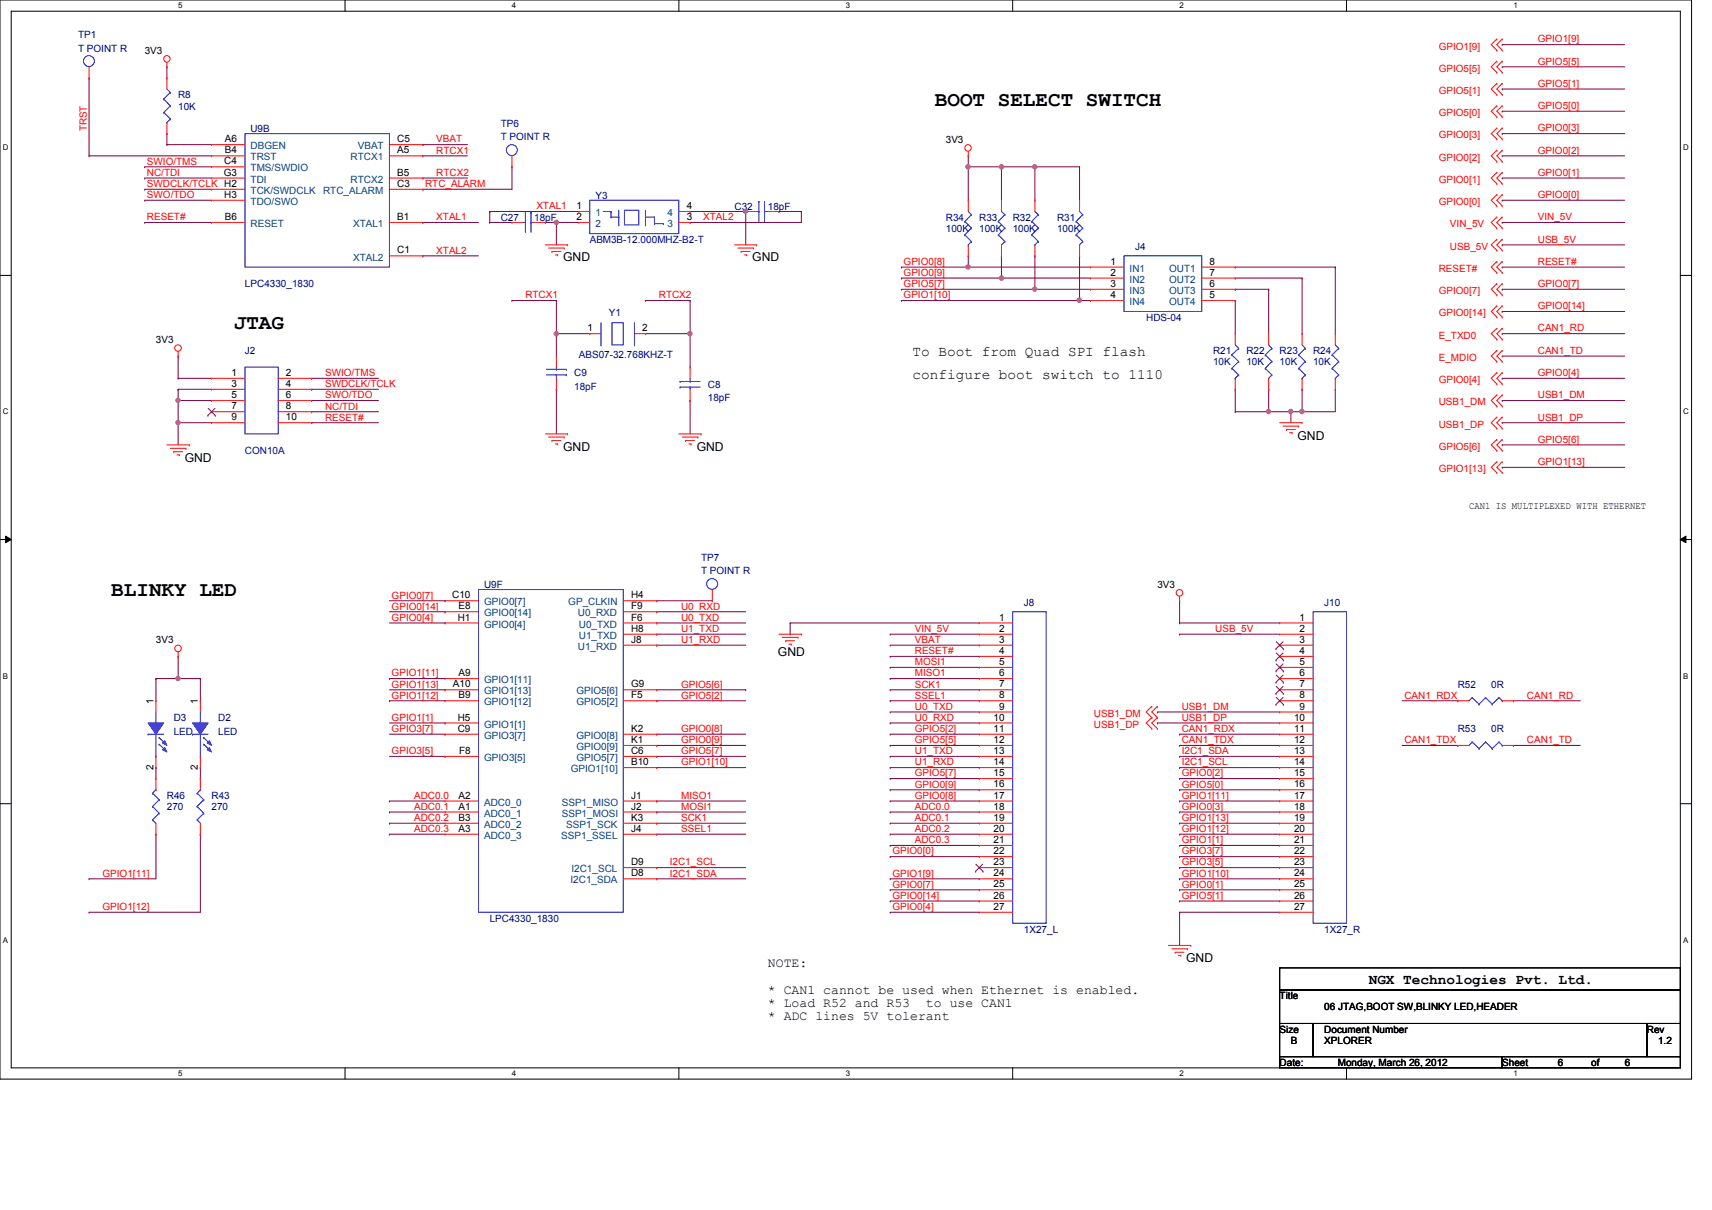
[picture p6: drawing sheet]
<svg xmlns="http://www.w3.org/2000/svg" width="297mm" height="210mm" viewBox="0 0 297 210" stroke-linecap="round" stroke-linejoin="round" font-family="sans-serif">
<defs><g id="words">
<g font-size="3.6">
<text x="162.2" y="18.5">BOOT SELECT SWITCH</text>
<text x="40.6" y="57.1">JTAG</text>
<text x="19.3" y="103.4">BLINKY LED</text>
</g>
<g font-size="2.5">
<text x="158.3" y="61.8">To Boot from Quad SPI flash</text>
<text x="158.3" y="65.7">configure boot switch to 1110</text>
<text x="237.4" y="170.8">NGX Technologies Pvt. Ltd.</text>
</g>
<g font-size="2.3">
<text x="133.2" y="167.9">NOTE:</text>
<text x="133.2" y="172.5">* CAN1 cannot be used when Ethernet is enabled.</text>
<text x="133.2" y="174.8">* Load R52 and R53</text>
<text x="133.2" y="177">* ADC lines 5V tolerant</text>
<text x="160.6" y="174.8">to use CAN1</text>
</g>
<g font-size="2.1">
<text x="97.7" y="45.4">GND</text>
<text x="130.5" y="45.4">GND</text>
<text x="225.1" y="76.3">GND</text>
<text x="32" y="80.1">GND</text>
<text x="97.7" y="78.2">GND</text>
<text x="120.9" y="78.2">GND</text>
<text x="135" y="113.9">GND</text>
<text x="205.8" y="167">GND</text>
</g>
<g font-size="1.7" fill="#000080">
<text x="13.5" y="6.6">TP1</text>
<text x="13.5" y="9">T POINT R</text>
<text x="30.9" y="17.1">R8</text>
<text x="30.9" y="19">10K</text>
<text x="43.4" y="22.9">U9B</text>
<text x="86.9" y="22.1">TP6</text>
<text x="86.9" y="24.4">T POINT R</text>
<text x="103.3" y="34.5">Y3</text>
<text x="86.9" y="38.3">C27</text>
<text x="92.7" y="38.3">18pF</text>
<text x="127.4" y="36.4">C32</text>
<text x="133.2" y="36.4">18pF</text>
<text x="164.1" y="38.3">R34</text>
<text x="164.1" y="40.2">100K</text>
<text x="169.9" y="38.3">R33</text>
<text x="169.9" y="40.2">100K</text>
<text x="175.7" y="38.3">R32</text>
<text x="175.7" y="40.2">100K</text>
<text x="183.4" y="38.3">R31</text>
<text x="183.4" y="40.2">100K</text>
<text x="102.3" y="42.2">ABM3B-12.000MHZ-B2-T</text>
<text x="196.9" y="43.3">J4</text>
<text x="42.5" y="49.9">LPC4330_1830</text>
<text x="105.6" y="54.9">Y1</text>
<text x="198.8" y="55.7">HDS-04</text>
<text x="42.5" y="61.5">J2</text>
<text x="99.6" y="65.3">C9</text>
<text x="100.4" y="62.1">ABS07-32.768KHZ-T</text>
<text x="210.4" y="61.5">R21</text>
<text x="210.4" y="63.4">10K</text>
<text x="216.2" y="61.5">R22</text>
<text x="216.2" y="63.4">10K</text>
<text x="222" y="61.5">R23</text>
<text x="222" y="63.4">10K</text>
<text x="227.8" y="61.5">R24</text>
<text x="227.8" y="63.4">10K</text>
<text x="99.6" y="67.6">18pF</text>
<text x="122.8" y="67.3">C8</text>
<text x="122.8" y="69.6">18pF</text>
<text x="42.5" y="78.8">CON10A</text>
<text x="121.6" y="97.4">TP7</text>
<text x="121.6" y="99.7">T POINT R</text>
<text x="84" y="102">U9F</text>
<text x="177.6" y="105.1">J8</text>
<text x="229.7" y="105.1">J10</text>
<text x="252.9" y="119.4">R52</text>
<text x="258.7" y="119.4">0R</text>
<text x="30.1" y="125.2">D3</text>
<text x="37.8" y="125.2">D2</text>
<text x="30.1" y="127.5">LED</text>
<text x="37.8" y="127.5">LED</text>
<text x="252.9" y="127.1">R53</text>
<text x="258.7" y="127.1">0R</text>
<text x="29" y="138.7">R46</text>
<text x="29" y="140.6">270</text>
<text x="36.7" y="138.7">R43</text>
<text x="36.7" y="140.6">270</text>
<text x="85" y="159.9">LPC4330_1830</text>
<text x="177.6" y="161.8">1X27_L</text>
<text x="229.7" y="161.8">1X27_R</text>
</g>
<g font-size="1.7">
<text x="25.1" y="9.4">3V3</text>
<text x="38.9" y="28.5">C4</text>
<text x="39" y="24.7">A6</text>
<text x="39" y="26.6">B4</text>
<text x="68.9" y="26.6">A5</text>
<text x="68.9" y="24.7">C5</text>
<text x="164.1" y="24.8">3V3</text>
<text x="38.8" y="30.5">G3</text>
<text x="38.9" y="34.3">H3</text>
<text x="68.9" y="30.5">B5</text>
<text x="68.9" y="32.4">C3</text>
<text x="39" y="38.2">B6</text>
<text x="68.9" y="38.2">B1</text>
<text x="100" y="36.3">1</text>
<text x="100" y="38.2">2</text>
<text x="119.1" y="38.2">3</text>
<text x="119.1" y="36.3">4</text>
<text x="68.9" y="44">C1</text>
<text x="192.7" y="45.9">1</text>
<text x="192.7" y="47.8">2</text>
<text x="209.8" y="45.9">8</text>
<text x="209.8" y="47.8">7</text>
<text x="192.7" y="49.8">3</text>
<text x="192.7" y="51.7">4</text>
<text x="209.8" y="49.8">6</text>
<text x="209.8" y="51.7">5</text>
<text x="27.1" y="59.5">3V3</text>
<text x="101.9" y="57.5">1</text>
<text x="111.4" y="57.5">2</text>
<text x="40.2" y="65.2">1</text>
<text x="49.6" y="65.2">2</text>
<text x="40.2" y="67.1">3</text>
<text x="40.2" y="69.1">5</text>
<text x="40.2" y="71">7</text>
<text x="49.6" y="67.1">4</text>
<text x="49.6" y="69.1">6</text>
<text x="49.6" y="71">8</text>
<text x="40.2" y="72.9">9</text>
<text x="49.6" y="72.9">10</text>
<text x="254.8" y="88.3">CAN1 IS MULTIPLEXED WITH ETHERNET</text>
<text x="78.4" y="103.8">C10</text>
<text x="79.4" y="107.7">H1</text>
<text x="79.5" y="105.7">E8</text>
<text x="109.5" y="103.8">H4</text>
<text x="109.5" y="107.7">F6</text>
<text x="109.5" y="105.7">F9</text>
<text x="173.4" y="107.7">1</text>
<text x="200.8" y="102">3V3</text>
<text x="225.5" y="107.7">1</text>
<text x="27.1" y="111.7">3V3</text>
<text x="109.5" y="109.6">H8</text>
<text x="109.5" y="111.5">J8</text>
<text x="173.4" y="109.6">2</text>
<text x="173.4" y="111.5">3</text>
<text x="173.4" y="113.5">4</text>
<text x="225.5" y="109.6">2</text>
<text x="225.5" y="111.5">3</text>
<text x="225.5" y="113.5">4</text>
<text x="78.6" y="119.3">A10</text>
<text x="79.5" y="117.3">A9</text>
<text x="109.5" y="119.3">G9</text>
<text x="173.4" y="115.4">5</text>
<text x="173.4" y="117.3">6</text>
<text x="173.4" y="119.3">7</text>
<text x="225.5" y="115.4">5</text>
<text x="225.5" y="117.3">6</text>
<text x="225.5" y="119.3">7</text>
<text x="26.6" y="122.2" transform="rotate(-90 26.6 122.2)">1</text>
<text x="34.3" y="122.2" transform="rotate(-90 34.3 122.2)">1</text>
<text x="79.4" y="125.1">H5</text>
<text x="79.5" y="121.2">B9</text>
<text x="109.5" y="121.2">F5</text>
<text x="172.4" y="125.1">10</text>
<text x="173.4" y="121.2">8</text>
<text x="173.4" y="123.1">9</text>
<text x="224.5" y="125.1">10</text>
<text x="225.5" y="121.2">8</text>
<text x="225.5" y="123.1">9</text>
<text x="79.4" y="127">C9</text>
<text x="79.6" y="130.9">F8</text>
<text x="109.5" y="128.9">K1</text>
<text x="109.5" y="127">K2</text>
<text x="109.5" y="130.9">C6</text>
<text x="172.4" y="127">11</text>
<text x="172.4" y="128.9">12</text>
<text x="172.4" y="130.9">13</text>
<text x="224.5" y="127">11</text>
<text x="224.5" y="128.9">12</text>
<text x="224.5" y="130.9">13</text>
<text x="26.6" y="133.6" transform="rotate(-90 26.6 133.6)">2</text>
<text x="34.3" y="133.6" transform="rotate(-90 34.3 133.6)">2</text>
<text x="109.5" y="132.8">B10</text>
<text x="172.4" y="132.8">14</text>
<text x="172.4" y="134.7">15</text>
<text x="172.4" y="136.7">16</text>
<text x="224.5" y="132.8">14</text>
<text x="224.5" y="134.7">15</text>
<text x="224.5" y="136.7">16</text>
<text x="79.5" y="140.5">A1</text>
<text x="79.5" y="138.6">A2</text>
<text x="79.5" y="142.5">B3</text>
<text x="109.5" y="138.6">J1</text>
<text x="109.5" y="140.5">J2</text>
<text x="109.5" y="142.5">K3</text>
<text x="172.4" y="138.6">17</text>
<text x="172.4" y="140.5">18</text>
<text x="172.4" y="142.5">19</text>
<text x="224.5" y="138.6">17</text>
<text x="224.5" y="140.5">18</text>
<text x="224.5" y="142.5">19</text>
<text x="79.5" y="144.4">A3</text>
<text x="109.5" y="144.4">J4</text>
<text x="172.4" y="144.4">20</text>
<text x="172.4" y="146.3">21</text>
<text x="172.4" y="148.3">22</text>
<text x="224.5" y="144.4">20</text>
<text x="224.5" y="146.3">21</text>
<text x="224.5" y="148.3">22</text>
<text x="109.5" y="150.2">D9</text>
<text x="109.5" y="152.1">D8</text>
<text x="172.4" y="150.2">23</text>
<text x="172.4" y="152.1">24</text>
<text x="172.4" y="154">25</text>
<text x="172.4" y="156">26</text>
<text x="224.5" y="150.2">23</text>
<text x="224.5" y="152.1">24</text>
<text x="224.5" y="154">25</text>
<text x="224.5" y="156">26</text>
<text x="172.4" y="157.9">27</text>
<text x="224.5" y="157.9">27</text>
<text x="222" y="173.4">Title</text>
<text x="222" y="179.2">Size</text>
<text x="229.7" y="179.2">Document Number</text>
<text x="229.7" y="175.3">06 JTAG,BOOT SW,BLINKY LED,HEADER</text>
<text x="285.7" y="179.2">Rev</text>
<text x="222" y="185">Date:</text>
<text x="223.9" y="181.1">B</text>
<text x="229.7" y="181.1">XPLORER</text>
<text x="232.1" y="185">Monday, March 26, 2012</text>
<text x="260.6" y="185">Sheet</text>
<text x="270.3" y="185">6</text>
<text x="276.1" y="185">of</text>
<text x="281.9" y="185">6</text>
<text x="287.7" y="181.1">1.2</text>
</g>
<g font-size="1.7" fill="#f00">
<text x="249.6" y="8.6">GPIO1[9]</text>
<text x="266.8" y="7.4">GPIO1[9]</text>
<text x="266.8" y="11.2">GPIO5[5]</text>
<text x="249.6" y="16.3">GPIO5[1]</text>
<text x="249.6" y="12.4">GPIO5[5]</text>
<text x="266.8" y="15.1">GPIO5[1]</text>
<text x="15.1" y="22.8" transform="rotate(-90 15.1 22.8)">TRST</text>
<text x="249.6" y="20.2">GPIO5[0]</text>
<text x="266.8" y="18.9">GPIO5[0]</text>
<text x="266.8" y="22.8">GPIO0[3]</text>
<text x="25.5" y="28.6">SWIO/TMS</text>
<text x="75.7" y="26.7">RTCX1</text>
<text x="75.7" y="24.7">VBAT</text>
<text x="249.6" y="27.9">GPIO0[2]</text>
<text x="249.6" y="24">GPIO0[3]</text>
<text x="266.8" y="26.7">GPIO0[2]</text>
<text x="25.5" y="32.5">SWDCLK/TCLK H2</text>
<text x="25.5" y="34.4">SWO/TDO</text>
<text x="25.5" y="30.5">NC/TDI</text>
<text x="73.7" y="32.5">RTC_ALARM</text>
<text x="75.7" y="30.5">RTCX2</text>
<text x="249.6" y="35.6">GPIO0[0]</text>
<text x="249.6" y="31.7">GPIO0[1]</text>
<text x="266.8" y="30.5">GPIO0[1]</text>
<text x="266.8" y="34.4">GPIO0[0]</text>
<text x="25.5" y="38.2">RESET#</text>
<text x="75.7" y="38.2">XTAL1</text>
<text x="93" y="36.3">XTAL1</text>
<text x="122" y="38.2">XTAL2</text>
<text x="251.5" y="39.5">VIN_5V</text>
<text x="266.8" y="38.2">VIN_5V</text>
<text x="75.7" y="44">XTAL2</text>
<text x="156.8" y="46">GPIO0[8]</text>
<text x="156.8" y="47.9">GPIO0[9]</text>
<text x="249.6" y="47.2">RESET#</text>
<text x="251.5" y="43.3">USB_5V</text>
<text x="266.8" y="46">RESET#</text>
<text x="266.8" y="42.1">USB_5V</text>
<text x="91.1" y="51.8">RTCX1</text>
<text x="114.3" y="51.8">RTCX2</text>
<text x="156.8" y="49.8">GPIO5[7]</text>
<text x="156.8" y="51.8">GPIO1[10]</text>
<text x="249.6" y="51.1">GPIO0[7]</text>
<text x="266.8" y="49.8">GPIO0[7]</text>
<text x="266.8" y="53.7">GPIO0[14]</text>
<text x="249.6" y="54.9">GPIO0[14]</text>
<text x="249.6" y="58.8">E_TXD0</text>
<text x="266.8" y="57.5">CAN1_RD</text>
<text x="56.4" y="65.3">SWIO/TMS</text>
<text x="249.6" y="62.6">E_MDIO</text>
<text x="266.8" y="61.4">CAN1_TD</text>
<text x="266.8" y="65.3">GPIO0[4]</text>
<text x="56.4" y="67.2">SWDCLK/TCLK</text>
<text x="56.4" y="69.1">SWO/TDO</text>
<text x="56.4" y="71.1">NC/TDI</text>
<text x="249.6" y="66.5">GPIO0[4]</text>
<text x="249.6" y="70.4">USB1_DM</text>
<text x="266.8" y="69.1">USB1_DM</text>
<text x="56.4" y="73">RESET#</text>
<text x="249.6" y="74.2">USB1_DP</text>
<text x="266.8" y="73">USB1_DP</text>
<text x="266.8" y="76.8">GPIO5[6]</text>
<text x="249.6" y="78.1">GPIO5[6]</text>
<text x="249.6" y="81.9">GPIO1[13]</text>
<text x="266.8" y="80.7">GPIO1[13]</text>
<text x="67.9" y="103.9">GPIO0[7]</text>
<text x="67.9" y="105.8">GPIO0[14]</text>
<text x="67.9" y="107.7">GPIO0[4]</text>
<text x="118.2" y="107.7">U0_TXD</text>
<text x="118.2" y="105.8">U0_RXD</text>
<text x="118.2" y="109.7">U1_TXD</text>
<text x="118.2" y="111.6">U1_RXD</text>
<text x="158.7" y="109.7">VIN_5V</text>
<text x="158.7" y="111.6">VBAT</text>
<text x="158.7" y="113.5">RESET#</text>
<text x="210.8" y="109.7">USB_5V</text>
<text x="67.9" y="119.3">GPIO1[13]</text>
<text x="67.9" y="117.4">GPIO1[11]</text>
<text x="118.2" y="119.3">GPIO5[6]</text>
<text x="158.7" y="115.4">MOSI1</text>
<text x="158.7" y="117.4">MISO1</text>
<text x="158.7" y="119.3">SCK1</text>
<text x="67.9" y="121.2">GPIO1[12]</text>
<text x="67.9" y="125.1">GPIO1[1]</text>
<text x="118.2" y="121.2">GPIO5[2]</text>
<text x="158.7" y="123.2">U0_TXD</text>
<text x="158.7" y="125.1">U0_RXD</text>
<text x="158.7" y="121.2">SSEL1</text>
<text x="189.8" y="124.4">USB1_DM</text>
<text x="205" y="123.2">USB1_DM</text>
<text x="205" y="125.1">USB1_DP</text>
<text x="243.6" y="121.2">CAN1_RDX</text>
<text x="264.9" y="121.2">CAN1_RD</text>
<text x="67.9" y="127">GPIO3[7]</text>
<text x="67.9" y="130.9">GPIO3[5]</text>
<text x="118.2" y="127">GPIO0[8]</text>
<text x="118.2" y="129">GPIO0[9]</text>
<text x="118.2" y="130.9">GPIO5[7]</text>
<text x="158.7" y="127">GPIO5[2]</text>
<text x="158.7" y="130.9">U1_TXD</text>
<text x="158.7" y="129">GPIO5[5]</text>
<text x="189.8" y="126.3">USB1_DP</text>
<text x="205" y="130.9">I2C1_SDA</text>
<text x="205" y="127">CAN1_RDX</text>
<text x="205" y="129">CAN1_TDX</text>
<text x="243.6" y="129">CAN1_TDX</text>
<text x="264.9" y="129">CAN1_TD</text>
<text x="118.2" y="132.8">GPIO1[10]</text>
<text x="158.7" y="136.7">GPIO0[9]</text>
<text x="158.7" y="134.7">GPIO5[7]</text>
<text x="158.7" y="132.8">U1_RXD</text>
<text x="205" y="132.8">I2C1_SCL</text>
<text x="205" y="134.7">GPIO0[2]</text>
<text x="205" y="136.7">GPIO5[0]</text>
<text x="71.8" y="140.5">ADC0.1</text>
<text x="71.8" y="142.5">ADC0.2</text>
<text x="71.8" y="138.6">ADC0.0</text>
<text x="118.2" y="140.5">MOSI1</text>
<text x="118.2" y="138.6">MISO1</text>
<text x="118.2" y="142.5">SCK1</text>
<text x="158.7" y="142.5">ADC0.1</text>
<text x="158.7" y="138.6">GPIO0[8]</text>
<text x="158.7" y="140.5">ADC0.0</text>
<text x="205" y="138.6">GPIO1[11]</text>
<text x="205" y="142.5">GPIO1[13]</text>
<text x="205" y="140.5">GPIO0[3]</text>
<text x="71.8" y="144.4">ADC0.3</text>
<text x="118.2" y="144.4">SSEL1</text>
<text x="154.8" y="148.3">GPIO0[0]</text>
<text x="158.7" y="144.4">ADC0.2</text>
<text x="158.7" y="146.3">ADC0.3</text>
<text x="205" y="144.4">GPIO1[12]</text>
<text x="205" y="146.3">GPIO1[1]</text>
<text x="205" y="148.3">GPIO3[7]</text>
<text x="17.8" y="152.1">GPIO1[11]</text>
<text x="116.2" y="152.1">I2C1_SDA</text>
<text x="116.2" y="150.2">I2C1_SCL</text>
<text x="154.8" y="154.1">GPIO0[7]</text>
<text x="154.8" y="156">GPIO0[14]</text>
<text x="154.8" y="152.1">GPIO1[9]</text>
<text x="205" y="150.2">GPIO3[5]</text>
<text x="205" y="152.1">GPIO1[10]</text>
<text x="205" y="154.1">GPIO0[1]</text>
<text x="205" y="156">GPIO5[1]</text>
<text x="17.8" y="157.9">GPIO1[12]</text>
<text x="154.8" y="157.9">GPIO0[4]</text>
</g>
<g font-size="1.7" fill="#004080">
<text x="43.5" y="25.9">DBGEN</text>
<text x="43.5" y="27.9">TRST</text>
<text x="43.5" y="29.8">TMS/SWDIO</text>
<text x="60.8" y="27.9">RTCX1</text>
<text x="62.1" y="25.9">VBAT</text>
<text x="43.5" y="31.7">TDI</text>
<text x="43.5" y="33.7">TCK/SWDCLK</text>
<text x="43.5" y="35.6">TDO/SWO</text>
<text x="56" y="33.7">RTC_ALARM</text>
<text x="60.8" y="31.7">RTCX2</text>
<text x="43.5" y="39.4">RESET</text>
<text x="61.3" y="39.4">XTAL1</text>
<text x="103.3" y="37.5">1</text>
<text x="103.3" y="39.4">2</text>
<text x="115.8" y="39.4">3</text>
<text x="115.8" y="37.5">4</text>
<text x="61.3" y="45.2">XTAL2</text>
<text x="196" y="47.2">IN1</text>
<text x="202.8" y="47.2">OUT1</text>
<text x="196" y="49.1">IN2</text>
<text x="196" y="51">IN3</text>
<text x="196" y="53">IN4</text>
<text x="202.8" y="49.1">OUT2</text>
<text x="202.8" y="51">OUT3</text>
<text x="202.8" y="53">OUT4</text>
<text x="84" y="105.1">GPIO0[7]</text>
<text x="84" y="107">GPIO0[14]</text>
<text x="98.6" y="105.1">GP_CLKIN</text>
<text x="100.2" y="107">U0_RXD</text>
<text x="84" y="108.9">GPIO0[4]</text>
<text x="100.2" y="112.8">U1_RXD</text>
<text x="100.4" y="108.9">U0_TXD</text>
<text x="100.4" y="110.9">U1_TXD</text>
<text x="84" y="118.6">GPIO1[11]</text>
<text x="84" y="120.5">GPIO1[13]</text>
<text x="84" y="122.4">GPIO1[12]</text>
<text x="100" y="122.4">GPIO5[2]</text>
<text x="100" y="120.5">GPIO5[6]</text>
<text x="84" y="126.3">GPIO1[1]</text>
<text x="84" y="128.2">GPIO3[7]</text>
<text x="100" y="130.2">GPIO0[9]</text>
<text x="100" y="128.2">GPIO0[8]</text>
<text x="84" y="132.1">GPIO3[5]</text>
<text x="99" y="134">GPIO1[10]</text>
<text x="100" y="132.1">GPIO5[7]</text>
<text x="84" y="141.7">ADC0_1</text>
<text x="84" y="139.8">ADC0_0</text>
<text x="84" y="143.7">ADC0_2</text>
<text x="97.5" y="139.8">SSP1_MISO</text>
<text x="97.5" y="141.7">SSP1_MOSI</text>
<text x="98.2" y="143.7">SSP1_SCK</text>
<text x="84" y="145.6">ADC0_3</text>
<text x="97.4" y="145.6">SSP1_SSEL</text>
<text x="99" y="153.3">I2C1_SDA</text>
<text x="99.1" y="151.4">I2C1_SCL</text>
</g>
<g font-size="1.4">
<text x="30.9" y="1.4">5</text>
<text x="88.8" y="1.4">4</text>
<text x="146.7" y="1.4">3</text>
<text x="204.6" y="1.4">2</text>
<text x="262.6" y="1.4">1</text>
<text x=".5" y="26.1">D</text>
<text x="292" y="26.1">D</text>
<text x=".5" y="71.9">C</text>
<text x="292" y="71.9">C</text>
<text x=".5" y="117.8">B</text>
<text x="292" y="117.8">B</text>
<text x=".5" y="163.6">A</text>
<text x="292" y="163.6">A</text>
<text x="30.9" y="186.8">5</text>
<text x="88.8" y="186.8">4</text>
<text x="146.7" y="186.8">3</text>
<text x="204.6" y="186.8">2</text>
<text x="262.6" y="186.8">1</text>
</g>
</g></defs>
<path d="M0 0h293.5v187.3h-293.5zM1.9 1.9h289.6v183.4h-289.6z" fill="none" stroke="#000" stroke-width=".17"/>
<g fill="#fff">
<path d="M30.9 .2h.8v1.5h-.8z"/>
<path d="M30.9 185.5h.8v1.6h-.8z"/>
</g>
<path d="M59.9 0v1.9M59.9 185.3v2" fill="none" stroke="#000" stroke-width=".17"/>
<g fill="#fff">
<path d="M88.8 .2h.8v1.5h-.8z"/>
<path d="M88.8 185.5h.8v1.6h-.8z"/>
</g>
<path d="M117.8 0v1.9M117.8 185.3v2" fill="none" stroke="#000" stroke-width=".17"/>
<g fill="#fff">
<path d="M146.7 .2h.8v1.5h-.8z"/>
<path d="M146.7 185.5h.8v1.6h-.8z"/>
</g>
<path d="M175.7 0v1.9M175.7 185.3v2" fill="none" stroke="#000" stroke-width=".17"/>
<g fill="#fff">
<path d="M204.6 .2h.8v1.5h-.8z"/>
<path d="M204.6 185.5h.8v1.6h-.8z"/>
</g>
<path d="M233.6 0v1.9M233.6 185.3v2" fill="none" stroke="#000" stroke-width=".17"/>
<g fill="#fff">
<path d="M262.6 .2h.7v1.5h-.7z"/>
<path d="M262.6 185.5h.7v1.6h-.7z"/>
<path d="M.5 24.8h1v1.6h-1z"/>
<path d="M292 24.8h1v1.6h-1z"/>
<path d="M.5 70.7h1v1.5h-1z"/>
<path d="M292 70.7h1v1.5h-1z"/>
</g>
<path d="M0 47.8h1.9M291.5 47.8h2" fill="none" stroke="#000" stroke-width=".17"/>
<g fill="#fff">
<path d="M.5 116.5h.9v1.6h-.9z"/>
<path d="M292 116.5h.9v1.6h-.9z"/>
</g>
<path d="M0 93.6h1.9M1 93l.9 .6-.9 .6zM291.5 93.6l1-.6v1.2zM291.5 93.6h2" fill="none" stroke="#000" stroke-width=".17"/>
<path d="M1 93l.9 .6-.9 .6zM291.5 93.6l1-.6v1.2z" fill="#000"/>
<g fill="#fff">
<path d="M.5 162.4h.9v1.5h-.9z"/>
<path d="M292 162.4h.9v1.5h-.9z"/>
</g>
<path d="M0 139.5h1.9M291.5 139.5h2" fill="none" stroke="#000" stroke-width=".17"/>
<g fill="none" stroke="#800040" stroke-width=".17">
<path d="M25.1 29h.1M25.1 32.9h.1M25.1 34.8h.1M25.1 30.9h.1M25.1 38.6h.1M25.1 29h11.6M25.1 32.9h11.6M25.1 34.8h11.6M25.1 30.9h11.6M25.1 38.6h11.6M85 36.7h.1M85 36.7h15.4"/>
<path d="M96.5 38.6h.1M96.5 38.6v3.9M119.7 38.6h.1M119.7 38.6h19.3"/>
</g>
<circle cx="96.5" cy="38.6" r=".38" fill="#f0f"/>
<circle cx="96.5" cy="38.6" r=".38" fill="none" stroke="#f0f" stroke-width=".17"/>
<path d="M96.5 38.6h.1M96.5 38.6h3.9M96.5 57.9h.1M96.5 52.2h.1M96.5 57.9h5.8M96.5 52.2v5.7M112 57.9h.1M112 52.2h.1M112 52.2h7.7M119.7 52.2h.1M119.7 52.2v5.7h-7.7" fill="none" stroke="#800040" stroke-width=".17"/>
<circle cx="96.5" cy="57.9" r=".38" fill="#f0f"/>
<circle cx="96.5" cy="57.9" r=".38" fill="none" stroke="#f0f" stroke-width=".17"/>
<path d="M88.8 52.2h.1M88.8 52.2h7.7M96.5 57.9h.1M96.5 57.9v3.9M119.7 57.9h.1M119.7 57.9v5.8M96.5 67.6h.1M96.5 67.6v7.7" fill="none" stroke="#800040" stroke-width=".17"/>
<circle cx="119.7" cy="57.9" r=".38" fill="#f0f"/>
<circle cx="119.7" cy="57.9" r=".38" fill="none" stroke="#f0f" stroke-width=".17"/>
<g fill="none" stroke="#800040" stroke-width=".17">
<path d="M85 38.6h.1M85 36.7h.1M85 38.6h3.8M85 36.7v1.9M94.6 38.6h.1M94.6 38.6h1.9M119.7 36.7h.1M119.7 36.7h9.7M129.4 36.7h.1M129.4 36.7v5.8M135.1 36.7h.1M135.1 36.7h3.9"/>
<path d="M139 36.7h.1M139 36.7v1.9M119.7 69.5h.1M119.7 69.5v5.8"/>
</g>
<circle cx="129.3" cy="36.7" r=".37" fill="#f0f"/>
<circle cx="129.3" cy="36.7" r=".37" fill="none" stroke="#f0f" stroke-width=".17"/>
<g fill="none" stroke="#800040" stroke-width=".17">
<path d="M29 11.6h.1M29 11.6v1.9M29 23.2h.1M29 25.1h.1M29 23.2v1.9M29 25.1h7.7M73.4 27.1h.1M73.4 30.9h.1M73.4 38.6h.1M73.4 27.1h7.7M73.4 30.9h7.7M73.4 38.6h9.6"/>
<path d="M73.4 44.4h.1M73.4 44.4h9.6M220.1 71.5h.1M220.1 71.5h3.8M223.9 71.5h.1M223.9 71.5v1.9"/>
</g>
<circle cx="220.1" cy="71.4" r=".38" fill="#f0f"/>
<circle cx="220.1" cy="71.4" r=".38" fill="none" stroke="#f0f" stroke-width=".17"/>
<path d="M225.9 71.5h.1M225.9 71.5h5.7" fill="none" stroke="#800040" stroke-width=".17"/>
<circle cx="225.9" cy="71.4" r=".38" fill="#f0f"/>
<circle cx="225.9" cy="71.4" r=".38" fill="none" stroke="#f0f" stroke-width=".17"/>
<g fill="none" stroke="#800040" stroke-width=".17">
<path d="M168 46.4h.1M168 46.4h21.2M214.3 52.2h.1M214.3 50.2h.1M214.3 48.3h.1M214.3 46.4h.1M214.3 52.2v5.7M214.3 50.2h5.8M214.3 48.3h11.6M214.3 46.4h17.3M220.1 50.2h.1M220.1 50.2v7.7"/>
<path d="M225.9 48.3h.1M225.9 48.3v9.6M231.6 46.4h.1M231.6 46.4v11.5M214.3 67.6h.1M214.3 67.6v3.9M220.1 67.6h.1M220.1 67.6v3.9M225.9 67.6h.1M225.9 67.6v3.9M231.6 67.6h.1M231.6 67.6v3.9"/>
</g>
<circle cx="167.9" cy="46.3" r=".37" fill="#f0f"/>
<circle cx="167.9" cy="46.3" r=".37" fill="none" stroke="#f0f" stroke-width=".17"/>
<path d="M173.7 48.3h.1M173.7 48.3h15.5" fill="none" stroke="#800040" stroke-width=".17"/>
<circle cx="173.7" cy="48.3" r=".38" fill="#f0f"/>
<circle cx="173.7" cy="48.3" r=".38" fill="none" stroke="#f0f" stroke-width=".17"/>
<path d="M179.5 50.2h.1M179.5 50.2h9.7" fill="none" stroke="#800040" stroke-width=".17"/>
<circle cx="179.5" cy="50.2" r=".37" fill="#f0f"/>
<circle cx="179.5" cy="50.2" r=".37" fill="none" stroke="#f0f" stroke-width=".17"/>
<path d="M187.3 52.2h.1M187.3 52.2h1.9" fill="none" stroke="#800040" stroke-width=".17"/>
<circle cx="187.2" cy="52.1" r=".38" fill="#f0f"/>
<circle cx="187.2" cy="52.1" r=".38" fill="none" stroke="#f0f" stroke-width=".17"/>
<path d="M168 29h.1M168 29v5.8M179.5 29h.1M179.5 29h7.8M187.3 29h.1M187.3 29v5.8" fill="none" stroke="#800040" stroke-width=".17"/>
<circle cx="179.5" cy="29" r=".38" fill="#f0f"/>
<circle cx="179.5" cy="29" r=".38" fill="none" stroke="#f0f" stroke-width=".17"/>
<path d="M168 27.1h.1M168 29h.1M168 27.1v1.9M168 29h5.7M173.7 29h.1M173.7 29v5.8" fill="none" stroke="#800040" stroke-width=".17"/>
<circle cx="167.9" cy="29" r=".38" fill="#f0f"/>
<circle cx="167.9" cy="29" r=".38" fill="none" stroke="#f0f" stroke-width=".17"/>
<path d="M173.7 29h.1M173.7 29h5.8M179.5 29h.1M179.5 29v5.8" fill="none" stroke="#800040" stroke-width=".17"/>
<circle cx="173.7" cy="29" r=".38" fill="#f0f"/>
<circle cx="173.7" cy="29" r=".38" fill="none" stroke="#f0f" stroke-width=".17"/>
<g fill="none" stroke="#800040" stroke-width=".17">
<path d="M15.5 13.5h.1M15.5 13.5v13.6M15.5 27.1h.1M15.5 27.1h21.2M73.4 32.9h.1M88.8 29h.1M88.8 29v3.9h-15.4M156.4 46.4h.1M156.4 48.3h.1M156.4 50.2h.1M156.4 52.2h.1M168 44.4h.1"/>
<path d="M168 44.4v2h-11.6M173.7 44.4h.1M173.7 44.4v3.9h-17.3M179.5 44.4h.1M179.5 44.4v5.8h-23.1M187.3 44.4h.1M187.3 44.4v7.8h-30.9M214.3 71.5h.1M214.3 71.5h5.8M223.9 71.5h.1M223.9 71.5h2"/>
</g>
<circle cx="223.9" cy="71.4" r=".38" fill="#f0f"/>
<circle cx="223.9" cy="71.4" r=".38" fill="none" stroke="#f0f" stroke-width=".17"/>
<g fill="none" stroke="#800040" stroke-width=".17">
<path d="M260.6 57.9h.1M260.6 50.2h.1M260.6 54.1h.1M260.6 46.4h.1M260.6 57.9h21.3M260.6 50.2h21.3M260.6 54.1h21.3M260.6 46.4h21.3M260.6 61.8h.1M260.6 65.7h.1M260.6 61.8h21.3M260.6 65.7h21.3"/>
<path d="M27.1 117.8h.1M27.1 117.8v3.8M30.9 117.8h.1M30.9 117.8h3.9M67.6 117.8h.1M67.6 104.3h9.6M67.6 106.2h9.6M67.6 108.1h9.6M67.6 119.7h9.6M67.6 117.8h9.6M77.2 104.3h.1M77.2 106.2h.1"/>
<path d="M77.2 108.1h.1M77.2 119.7h.1M204.6 108.1h.1M204.6 110.1h.1M204.6 108.1h17.4M204.6 110.1h17.4M27.1 133.2h.1M27.1 133.2v1.9M34.8 133.2h.1M34.8 133.2v1.9M67.6 139h.1M67.6 121.6h.1"/>
<path d="M67.6 139h9.6M67.6 121.6h9.6M67.6 125.5h9.6M67.6 127.4h9.6M67.6 131.3h9.6M77.2 125.5h.1M77.2 127.4h.1M77.2 131.3h.1M154.4 139h.1M154.4 137.1h.1M154.4 135.1h.1M154.4 139h15.5"/>
<path d="M154.4 137.1h15.5M154.4 135.1h15.5M200.8 123.6h.1M200.8 125.5h.1M200.8 125.5h21.2M200.8 123.6h21.2M204.6 139h.1M204.6 139h17.4M15.5 152.5h.1M15.5 158.3h.1M27.1 144.8h.1M27.1 144.8v7.7h-11.6"/>
<path d="M34.8 144.8h.1M34.8 144.8v13.5h-19.3M67.6 140.9h.1M67.6 142.9h.1M67.6 144.8h.1M67.6 140.9h9.6M67.6 142.9h9.6M67.6 144.8h9.6M154.4 154.4h.1M154.4 156.4h.1M154.4 158.3h.1M154.4 142.9h.1"/>
<path d="M154.4 144.8h.1M154.4 146.7h.1M154.4 142.9h15.5M154.4 144.8h15.5M154.4 154.4h15.5M154.4 156.4h15.5M154.4 158.3h15.5M154.4 146.7h15.5M204.6 142.9h.1M204.6 144.8h.1M204.6 146.7h.1M204.6 148.7h.1"/>
<path d="M204.6 150.6h.1M204.6 158.3h.1M204.6 142.9h17.4M204.6 144.8h17.4M204.6 146.7h17.4M204.6 148.7h17.4M204.6 150.6h17.4M204.6 158.3v5.8"/>
</g>
<circle cx="30.9" cy="117.7" r=".37" fill="#f0f"/>
<circle cx="30.9" cy="117.7" r=".37" fill="none" stroke="#f0f" stroke-width=".17"/>
<g fill="none" stroke="#800040" stroke-width=".17">
<path d="M260.6 19.3h.1M260.6 7.7h.1M260.6 11.6h.1M260.6 15.5h.1M260.6 19.3h21.3M260.6 7.7h21.3M260.6 11.6h21.3M260.6 15.5h21.3M73.4 25.1h.1M73.4 25.1h7.7M260.6 38.6h.1M260.6 27.1h.1"/>
<path d="M260.6 23.2h.1M260.6 30.9h.1M260.6 34.8h.1M260.6 38.6h21.3M260.6 27.1h21.3M260.6 23.2h21.3M260.6 30.9h21.3M260.6 34.8h21.3M260.6 42.5h.1M260.6 42.5h21.3M30.9 65.7h.1M30.9 67.6h.1"/>
<path d="M30.9 69.5h.1M30.9 73.4h.1M30.9 73.4v3.8M30.9 69.5h5.8M30.9 73.4h5.8M30.9 65.7h5.8M30.9 67.6h5.8M54.1 65.7h.1M54.1 67.6h.1M54.1 69.5h.1M54.1 71.5h.1M54.1 73.4h.1"/>
<path d="M54.1 69.5h11.6M54.1 73.4h11.6M54.1 65.7h11.6M54.1 67.6h11.6M54.1 71.5h11.6M260.6 69.5h.1M260.6 73.4h.1M260.6 77.2h.1M260.6 69.5h21.3M260.6 73.4h21.3M260.6 77.2h21.3M260.6 81.1h.1"/>
<path d="M260.6 81.1h21.3M27.1 117.8h.1M30.9 113.9h.1M30.9 113.9v3.9h-3.8M34.8 117.8h.1M34.8 117.8v3.8M113.9 108.1h.1M113.9 106.2h.1M113.9 110.1h.1M113.9 112h.1M113.9 104.3h.1M113.9 110.1h15.5"/>
<path d="M113.9 112h15.5M113.9 108.1h15.5M113.9 119.7h15.5M113.9 106.2h15.5M113.9 104.3h9.7M129.4 119.7h.1M137.1 108.1h.1M137.1 110.1h.1M137.1 108.1h32.8M137.1 108.1v2M154.4 110.1h.1M154.4 112h.1"/>
<path d="M154.4 113.9h.1M154.4 115.8h.1M154.4 117.8h.1M154.4 119.7h.1M154.4 117.8h15.5M154.4 110.1h15.5M154.4 112h15.5M154.4 113.9h15.5M154.4 115.8h15.5M154.4 119.7h15.5M204.6 104.3h.1M204.6 104.3v3.8"/>
<path d="M113.9 139h.1M113.9 121.6h.1M113.9 127.4h.1M113.9 129.4h.1M113.9 131.3h.1M113.9 133.2h.1M113.9 131.3h15.5M113.9 133.2h15.5M113.9 127.4h15.5M113.9 121.6h15.5M113.9 139h15.5M113.9 129.4h15.5"/>
<path d="M154.4 123.6h.1M154.4 125.5h.1M154.4 127.4h.1M154.4 131.3h.1M154.4 133.2h.1M154.4 121.6h.1M154.4 129.4h.1M154.4 131.3h15.5M154.4 133.2h15.5M154.4 123.6h15.5M154.4 125.5h15.5M154.4 127.4h15.5"/>
<path d="M154.4 121.6h15.5M154.4 129.4h15.5M204.6 131.3h.1M204.6 133.2h.1M204.6 135.1h.1M204.6 137.1h.1M204.6 131.3h17.4M204.6 133.2h17.4M204.6 135.1h17.4M204.6 137.1h17.4M113.9 140.9h.1M113.9 142.9h.1"/>
<path d="M113.9 144.8h.1M113.9 152.5h.1M113.9 150.6h.1M113.9 140.9h15.5M113.9 142.9h15.5M113.9 144.8h15.5M113.9 152.5h15.5M113.9 150.6h15.5M154.4 140.9h.1M154.4 152.5h.1M154.4 148.7h.1M154.4 140.9h15.5"/>
<path d="M154.4 152.5h15.5M154.4 148.7h15.5M204.6 158.3h.1M204.6 152.5h.1M204.6 154.4h.1M204.6 140.9h.1M204.6 156.4h.1M204.6 140.9h17.4M204.6 158.3h17.4M204.6 152.5h17.4M204.6 154.4h17.4M204.6 156.4h17.4"/>
</g>
<circle cx="30.9" cy="73.3" r=".37" fill="#f0f"/>
<circle cx="30.9" cy="73.3" r=".37" fill="none" stroke="#f0f" stroke-width=".17"/>
<path d="M30.9 61.8h.1M30.9 69.5h.1M30.9 61.8v3.9M30.9 69.5v3.9" fill="none" stroke="#800040" stroke-width=".17"/>
<circle cx="30.9" cy="69.5" r=".37" fill="#f0f"/>
<circle cx="30.9" cy="69.5" r=".37" fill="none" stroke="#f0f" stroke-width=".17"/>
<g fill="none" stroke="#800040" stroke-width=".17">
<path d="M30.9 67.6h.1M30.9 67.6v1.9M204.6 127.4h.1M204.6 129.4h.1M204.6 127.4h17.4M204.6 129.4h17.4M243.2 121.6h9.7M243.2 129.4h9.7M252.9 121.6h.1M252.9 129.4h.1M262.6 121.6h.1M262.6 129.4h.1"/>
<path d="M262.6 121.6h11.6M262.6 129.4h11.6"/>
</g>
<g fill="none" stroke="#f00" stroke-width=".17">
<path d="M29 11.6h.1M29 13.5h.1M29 10.8v.8M29 13.5v2M259.7 18.4h.1M259.7 14.5h.1M259.7 16.4h.1M259.7 10.6h.1M259.7 12.6h.1M259.7 6.8h.1M259.7 8.7h.1M259.7 18.4l-1 .9 1 1"/>
<path d="M259.7 14.5l-1 1 1 .9M259.7 10.6l-1 1 1 1M259.7 6.8l-1 .9 1 1M260.6 18.4h.1M260.6 14.5h.1M260.6 16.4h.1M260.6 10.6h.1M260.6 12.6h.1M260.6 6.8h.1M260.6 8.7h.1M260.6 18.4l-.9 .9 .9 1M260.6 14.5l-.9 1 .9 .9"/>
<path d="M260.6 10.6l-.9 1 .9 1M260.6 6.8l-.9 .9 .9 1M29 23.2h.1M29 21.3v1.9M88.8 38.6h.1M88.8 38.6h2M92.7 38.6h1.9M94.6 38.6h.1M168 27.1h.1M168 34.8h.1M168 26.3v.8M168 34.8v1.9"/>
<path d="M173.7 34.8h.1M173.7 34.8v1.9M259.7 33.8h.1M259.7 35.7h.1M259.7 29.9h.1M259.7 31.9h.1M259.7 26.1h.1M259.7 28h.1M259.7 22.2h.1M259.7 24.1h.1M259.7 20.3h.1M259.7 37.7h.1"/>
<path d="M259.7 39.6h.1M259.7 33.8l-1 1 1 .9M259.7 29.9l-1 1 1 1M259.7 26.1l-1 1 1 .9M259.7 22.2l-1 1 1 .9M259.7 37.7l-1 .9 1 1M260.6 33.8h.1M260.6 35.7h.1M260.6 29.9h.1M260.6 31.9h.1M260.6 26.1h.1M260.6 28h.1"/>
<path d="M260.6 22.2h.1M260.6 24.1h.1M260.6 20.3h.1M260.6 37.7h.1M260.6 39.6h.1M260.6 33.8l-.9 1 .9 .9M260.6 29.9l-.9 1 .9 1M260.6 26.1l-.9 1 .9 .9M260.6 22.2l-.9 1 .9 .9M260.6 37.7l-.9 .9 .9 1M94.6 42.5h3.9M95.2 43.1h2.7"/>
<path d="M95.8 43.6h.1M95.8 43.6h1.5M96.4 44.2h.3M96.7 44.2h.1M97.9 43.1h.1M98.5 42.5h.1M127.4 42.5h3.9M128 43.1h2.7M128.6 43.6h.1M128.6 43.6h1.5M129.2 44.2h.3M129.5 44.2h.1"/>
<path d="M130.7 43.1h.1M131.3 42.5h.1M168 44.4h.1M168 42.5v1.9M173.7 44.4h.1M173.7 42.5v1.9M259.7 49.2h.1M259.7 51.2h.1M259.7 53.1h.1M259.7 55h.1M259.7 57h.1M259.7 58.9h.1"/>
<path d="M259.7 45.4h.1M259.7 47.3h.1M259.7 41.5h.1M259.7 43.4h.1M259.7 49.2l-1 1 1 1M259.7 53.1l-1 1 1 .9M259.7 57l-1 .9 1 1M259.7 45.4l-1 1 1 .9M259.7 41.5l-1 1 1 .9M260.6 49.2h.1M260.6 51.2h.1M260.6 53.1h.1"/>
<path d="M260.6 55h.1M260.6 57h.1M260.6 58.9h.1M260.6 45.4h.1M260.6 47.3h.1M260.6 41.5h.1M260.6 43.4h.1M260.6 49.2l-.9 1 .9 1M260.6 53.1l-.9 1 .9 .9M260.6 57l-.9 .9 .9 1M260.6 45.4l-.9 1 .9 .9M260.6 41.5l-.9 1 .9 .9"/>
<path d="M29 77.2h3.9M29.5 77.8h2.8M30.1 78.4h.1M30.1 78.4h1.6M30.7 79h.4M30.9 61.8h.1M30.9 61v.8M31.1 79h.1M32.3 77.8h.1M32.9 77.2h.1M94.6 75.3h3.9M95.2 75.9h2.7"/>
<path d="M95.8 76.5h.1M95.8 76.5h1.5M96.4 77h.3M96.7 77h.1M97.9 75.9h.1M98.5 75.3h.1M117.8 75.3h3.8M118.4 75.9h2.7M118.9 76.5h.1M118.9 76.5h1.6M119.5 77h.4M119.7 69.5h.1"/>
<path d="M119.7 63.7h.1M119.7 63.7v2M119.7 67.6v1.9M119.9 77h.1M121.1 75.9h.1M121.6 75.3h.1M222 73.4h3.9M222.6 74h2.7M223.2 74.5h.1M223.2 74.5h1.5M223.7 75.1h.5M224.2 75.1h.1"/>
<path d="M225.3 74h.1M225.9 73.4h.1M259.7 60.8h.1M259.7 62.7h.1M259.7 64.7h.1M259.7 66.6h.1M259.7 68.5h.1M259.7 70.5h.1M259.7 72.4h.1M259.7 74.3h.1M259.7 76.3h.1M259.7 78.2h.1"/>
<path d="M259.7 60.8l-1 1 1 .9M259.7 64.7l-1 1 1 .9M259.7 68.5l-1 1 1 1M259.7 72.4l-1 1 1 .9M259.7 76.3l-1 .9 1 1M260.6 60.8h.1M260.6 62.7h.1M260.6 64.7h.1M260.6 66.6h.1M260.6 68.5h.1M260.6 70.5h.1M260.6 72.4h.1"/>
<path d="M260.6 74.3h.1M260.6 76.3h.1M260.6 78.2h.1M260.6 60.8l-.9 1 .9 .9M260.6 64.7l-.9 1 .9 .9M260.6 68.5l-.9 1 .9 1M260.6 72.4l-.9 1 .9 .9M260.6 76.3l-.9 .9 .9 1M259.7 80.1h.1M259.7 82h.1M259.7 80.1l-1 1 1 .9M260.6 80.1h.1"/>
<path d="M260.6 82h.1M260.6 80.1l-.9 1 .9 .9M30.9 113.9h.1M30.9 113.2v.7M135.1 110.1h3.9M135.7 110.6h2.7M136.3 111.2h.1M136.3 111.2h1.5M136.9 111.8h.4M137.3 111.8h.1M138.4 110.6h.1M139 110.1h.1"/>
<path d="M204.6 104.3h.1M204.6 103.5v.8M199.8 122.6h.1M199.8 124.5h.1M199.8 126.4h.1M199.8 122.6l-1 1 1 .9M199.8 124.5l-1 1 1 .9M200.8 122.6h.1M200.8 124.5h.1M200.8 126.4h.1M200.8 122.6l-1 1 1 .9M200.8 124.5l-1 1 1 .9"/>
<path d="M202.7 164.1h3.9M203.3 164.7h2.7M203.9 165.3h.1M203.9 165.3h1.5M204.4 165.8h.5M204.9 165.8h.1M206 164.7h.1M206.6 164.1h.1"/>
<circle cx="28.9" cy="10.2" r=".56"/>
<circle cx="167.9" cy="25.7" r=".56"/>
<circle cx="30.9" cy="60.4" r=".56"/>
<circle cx="30.9" cy="112.5" r=".57"/>
<circle cx="204.6" cy="102.9" r=".57"/>
</g>
<path d="M222 168h69.5v3.8h-69.5zM222 171.8h69.5v5.8h-69.5zM222 177.6h5.8v5.8h-5.8zM227.8 177.6h57.9v5.8h-57.9zM285.7 177.6h5.8v5.8h-5.8zM222 183.4h38.6v1.9h-38.6zM260.6 183.4h30.9v1.9h-30.9z" fill="none" stroke="#000" stroke-width=".17"/>
<g fill="none" stroke="#00f" stroke-width=".17">
<path d="M28.4 17.2h.1M28.4 19.5h.1M28.4 17.2l1.1 1.2M28.4 19.5l1.1 1.2M29 15.5l.5 .5M29.5 16h.1M29.5 18.4h.1M29.5 16l-1.1 1.2M29.5 18.4l-1.1 1.1M29 21.3h.1M29.5 20.7h.1M29.5 20.7l-.5 .6"/>
<path d="M90.8 38.6h.3M91.1 38.6h.1M91.1 36.9h.1M91.1 36.9v3.4M92.1 36.9h.1M92.1 38.6h.1M92.1 38.6h.6M92.1 36.9v3.4M167.4 38.4h.1M167.4 38.4l1.1 1.2M168 36.7l.5 .6M168.5 37.3h.1"/>
<path d="M168.5 39.6h.1M168.5 37.3l-1.1 1.1M168.5 39.6l-1.1 1.2M173.2 38.4h.1M173.2 38.4l1.1 1.2M173.7 36.7l.6 .6M174.3 37.3h.1M174.3 39.6h.1M174.3 37.3l-1.1 1.1M174.3 39.6l-1.1 1.2M167.4 40.8h.1M167.4 40.8l1.1 1.1"/>
<path d="M168 42.5h.1M168.5 41.9h.1M168.5 41.9l-.5 .6M173.2 40.8h.1M173.2 40.8l1.1 1.1M173.7 42.5h.1M174.3 41.9h.1M174.3 41.9l-.6 .6M118 66.2h.1M118 67.2h.1M118 66.2h3.5M118 67.2h3.5"/>
<path d="M119.7 67.2h.1M119.7 66.2h.1M119.7 65.7v.5M119.7 67.2v.4M33.4 127.4h.1M33.4 127.4h2.7M34.8 125.5h.1M34.8 131.3h.1M34.8 123.6v1.9M34.8 127.4v3.9"/>
</g>
<path d="M33.4 125.5h2.7l-1.3 1.9z" fill-rule="evenodd" fill="#00f"/>
<path d="M33.4 125.5h2.7l-1.3 1.9z" fill="none" stroke="#00f" stroke-width=".17"/>
<path d="M36.3 129.8l.4 .7-.8-.4z" fill-rule="evenodd" fill="#00f"/>
<path d="M36.3 129.8l.4 .7-.8-.4z" fill="none" stroke="#00f" stroke-width=".17"/>
<path d="M35.9 128.9l.4-.3 .4 .8z" fill-rule="evenodd" fill="#00f"/>
<g fill="none" stroke="#00f" stroke-width=".17">
<path d="M42.5 23.2h25.1v23.2h-25.1zM102.3 34.8h15.5v5.8h-15.5zM104.6 36.7h1.4M106 36.7h.1M106 37.7h.1M106 37.7h1.4M106 36.7v1M107.4 39h.1M107.4 37.7h.1M107.4 36.5v2.5M108.3 36.5h2.5v2.5h-2.5zM112 39h.1"/>
<path d="M112 36.5v2.5M112 37.7h1.5M113.5 37.7h.1M113.5 38.8h.1M113.5 37.7v1.1M113.5 38.8h1.6M115.1 38.8h.1M131.3 36.7h.4M131.7 36.7h.1M131.7 35h.1M131.7 35v3.4M132.6 35h.1"/>
<path d="M132.6 36.7h.1M132.6 36.7h.6M132.6 35v3.4M179 38.4h.1M179 38.4l1.1 1.2M179.5 36.7l.6 .6M180.1 37.3h.1M180.1 39.6h.1M180.1 37.3l-1.1 1.1M180.1 39.6l-1.1 1.2M186.7 38.4h.1M186.7 38.4l1.1 1.2"/>
<path d="M187.3 36.7l.5 .6M187.8 37.3h.1M187.8 39.6h.1M187.8 37.3l-1.1 1.1M187.8 39.6l-1.1 1.2M104.3 59.9h.1M104.3 56v3.9M106.2 56h1.9v3.9h-1.9zM110.1 59.9h.1M110.1 56v3.9M179 40.8h.1M179 40.8l1.1 1.1"/>
<path d="M179.5 42.5h.1M180.1 41.9h.1M180.1 41.9l-.6 .6M186.7 40.8h.1M186.7 40.8l1.1 1.1M187.3 42.5h.1M187.8 41.9h.1M187.8 41.9l-.5 .6M195 44.4h13.5v9.7h-13.5zM214.3 59.9l.6 .6M220.1 59.9l.5 .6M225.9 59.9l.5 .6"/>
<path d="M231.6 59.9l.6 .6M42.5 63.7h5.8v11.6h-5.8zM94.8 65.1h3.5M94.8 64.1h3.5M96.5 64.1h.1M96.5 65.1h.1M96.5 63.7v.4M96.5 65.1v.6M98.3 65.1h.1M98.3 64.1h.1M213.7 61.6h.1M213.7 63.9h.1"/>
<path d="M213.7 61.6l1.2 1.1M213.7 63.9l1.2 1.2M214.3 65.7h.1M214.9 60.5h.1M214.9 62.7h.1M214.9 65.1h.1M214.9 60.5l-1.2 1.1M214.9 62.7l-1.2 1.2M214.9 65.1l-.6 .6M219.5 61.6h.1M219.5 63.9h.1M219.5 61.6l1.1 1.1"/>
<path d="M219.5 63.9l1.1 1.2M220.1 65.7h.1M220.6 60.5h.1M220.6 62.7h.1M220.6 65.1h.1M220.6 60.5l-1.1 1.1M220.6 62.7l-1.1 1.2M220.6 65.1l-.5 .6M225.3 61.6h.1M225.3 63.9h.1M225.3 61.6l1.1 1.1M225.3 63.9l1.1 1.2"/>
<path d="M225.9 65.7h.1M226.4 60.5h.1M226.4 62.7h.1M226.4 65.1h.1M226.4 60.5l-1.1 1.1M226.4 62.7l-1.1 1.2M226.4 65.1l-.5 .6M231.1 61.6h.1M231.1 63.9h.1M231.1 61.6l1.1 1.1M231.1 63.9l1.1 1.2M231.6 65.7h.1"/>
<path d="M232.2 60.5h.1M232.2 62.7h.1M232.2 65.1h.1M232.2 60.5l-1.1 1.1M232.2 62.7l-1.1 1.2M232.2 65.1l-.6 .6M83 102.3h25.1v56h-25.1zM175.7 106.2h5.8v54h-5.8zM227.8 106.2h5.8v54h-5.8zM25.7 127.4h.1M25.7 127.4h2.7M26.5 140h.1"/>
<path d="M26.5 137.7h.1M26.5 140l1.1 1.1M26.5 137.7l1.1 1.1M27.1 137.1h.1M27.1 125.5h.1M27.1 131.3h.1M27.1 137.1l-.6 .6M27.1 123.6v1.9M27.1 127.4v3.9M27.6 138.8h.1M27.6 138.8l-1.1 1.2M34.2 140h.1"/>
<path d="M34.2 137.7h.1M34.2 140l1.1 1.1M34.2 137.7l1.1 1.1M34.8 137.1h.1M34.8 137.1l-.6 .6M35.3 128h.1M35.3 129.2h.1M35.3 138.8h.1M35.3 128l1.2 1.2M35.3 129.2l1.2 1.1M35.3 138.8l-1.1 1.2M35.9 128.9l.4-.3 .4 .8z"/>
<path d="M255.4 128.8h.1M255.4 121.1h.1M255.4 128.8l-.6 .6M255.4 128.8l1.2 1.1M255.4 121.1l-.6 .5M255.4 121.1l1.2 1.1M256.6 129.9h.1M256.6 122.2h.1M257.7 128.8h.1M257.7 121.1h.1M257.7 128.8l-1.1 1.1M257.7 128.8l1.2 1.1"/>
<path d="M257.7 121.1l-1.1 1.1M257.7 121.1l1.2 1.1M258.9 129.9h.1M258.9 122.2h.1M260.1 128.8h.1M260.1 121.1h.1M260.1 128.8l-1.2 1.1M260.1 128.8l.5 .6M260.1 121.1l-1.2 1.1M260.1 121.1l.5 .5M260.6 129.4h.1M260.6 121.6h.1"/>
<path d="M26.5 142.3h.1M26.5 142.3l.6 .6M27.6 141.1h.1M27.6 141.1l-1.1 1.2M34.2 142.3h.1M34.2 142.3l.6 .6M35.3 141.1h.1M35.3 141.1l-1.1 1.2"/>
<circle cx="15.4" cy="10.6" r=".95"/>
<circle cx="88.8" cy="26" r=".95"/>
<circle cx="123.6" cy="101.3" r=".95"/>
</g>
<g fill="none" stroke="#f00" stroke-width=".17">
<path d="M15.5 13.5h.1M15.5 11.6v1.9M36.7 25.1h.1M36.7 27.1h.1M36.7 29h.1M36.7 30.9h.1M36.7 32.9h.1M36.7 34.8h.1M36.7 38.6h.1M36.7 38.6h5.8M36.7 25.1h5.8M36.7 27.1h5.8"/>
<path d="M36.7 29h5.8M36.7 30.9h5.8M36.7 32.9h5.8M36.7 34.8h5.8M67.6 38.6h5.8M67.6 25.1h5.8M67.6 27.1h5.8M67.6 30.9h5.8M67.6 32.9h5.8M73.4 27.1h.1M73.4 30.9h.1M73.4 32.9h.1"/>
<path d="M73.4 25.1h.1M73.4 38.6h.1M88.8 29h.1M88.8 27.1v1.9M100.4 36.7h.1M100.4 38.6h.1M100.4 36.7h1.9M100.4 38.6h1.9M117.8 36.7h1.9M117.8 38.6h1.9M119.7 38.6h.1M119.7 36.7h.1"/>
<path d="M129.4 36.7h.1M129.4 36.7h1.9M133.2 36.7h1.9M135.1 36.7h.1M179.5 34.8h.1M179.5 34.8v1.9M187.3 34.8h.1M187.3 34.8v1.9M67.6 44.4h5.8M73.4 44.4h.1M102.3 57.9h.1M102.3 57.9h2"/>
<path d="M110.1 57.9h1.9M112 57.9h.1M179.5 44.4h.1M179.5 42.5v1.9M187.3 44.4h.1M187.3 42.5v1.9M189.2 46.4h.1M189.2 48.3h.1M189.2 50.2h.1M189.2 52.2h.1M189.2 46.4h5.8M189.2 48.3h5.8"/>
<path d="M189.2 50.2h5.8M189.2 52.2h5.8M208.5 46.4h5.8M208.5 48.3h5.8M208.5 50.2h5.8M208.5 52.2h5.8M214.3 57.9h.1M214.3 46.4h.1M214.3 48.3h.1M214.3 50.2h.1M214.3 52.2h.1M214.3 57.9v2"/>
<path d="M220.1 57.9h.1M220.1 57.9v2M225.9 57.9h.1M225.9 57.9v2M231.6 57.9h.1M231.6 57.9v2M36.7 65.7h.1M36.7 67.6h.1M36.7 69.5h.1M36.7 71.5h.1M36.7 73.4h.1M36.7 65.7h5.8"/>
<path d="M36.7 67.6h5.8M36.7 69.5h5.8M36.7 71.5h5.8M36.7 73.4h5.8M48.3 65.7h5.8M48.3 67.6h5.8M48.3 69.5h5.8M48.3 71.5h5.8M48.3 73.4h5.8M54.1 65.7h.1M54.1 67.6h.1M54.1 69.5h.1"/>
<path d="M54.1 71.5h.1M54.1 73.4h.1M96.5 61.8h.1M96.5 67.6h.1M96.5 61.8v1.9M96.5 65.7v1.9M214.3 67.6h.1M214.3 65.7v1.9M220.1 67.6h.1M220.1 65.7v1.9M225.9 67.6h.1M225.9 65.7v1.9"/>
<path d="M231.6 67.6h.1M231.6 65.7v1.9M77.2 104.3h.1M77.2 106.2h.1M77.2 108.1h.1M77.2 117.8h.1M77.2 119.7h.1M77.2 108.1h5.8M77.2 117.8h5.8M77.2 119.7h5.8M77.2 104.3h5.8M77.2 106.2h5.8"/>
<path d="M108.1 108.1h5.8M108.1 110.1h5.8M108.1 112h5.8M108.1 119.7h5.8M108.1 104.3h5.8M108.1 106.2h5.8M113.9 104.3h.1M113.9 108.1h.1M113.9 119.7h.1M113.9 106.2h.1M113.9 110.1h.1M113.9 112h.1"/>
<path d="M123.6 104.3h.1M123.6 102.3v2M169.9 108.1h.1M169.9 110.1h.1M169.9 112h.1M169.9 113.9h.1M169.9 115.8h.1M169.9 117.8h.1M169.9 119.7h.1M169.9 108.1h5.8M169.9 110.1h5.8M169.9 112h5.8"/>
<path d="M169.9 113.9h5.8M169.9 115.8h5.8M169.9 117.8h5.8M169.9 119.7h5.8M222 108.1h.1M222 110.1h.1M222 112h.1M222 113.9h.1M222 115.8h.1M222 117.8h.1M222 119.7h.1M222 108.1h5.8"/>
<path d="M222 110.1h5.8M222 112h5.8M222 113.9h5.8M222 115.8h5.8M222 117.8h5.8M222 119.7h5.8M27.1 135.1h.1M27.1 135.1v2M34.8 121.6h.1M34.8 133.2h.1M34.8 135.1h.1M34.8 121.6v2"/>
<path d="M34.8 131.3v1.9M34.8 135.1v2M77.2 139h.1M77.2 121.6h.1M77.2 125.5h.1M77.2 127.4h.1M77.2 131.3h.1M77.2 121.6h5.8M77.2 125.5h5.8M77.2 127.4h5.8M77.2 131.3h5.8M77.2 139h5.8"/>
<path d="M108.1 121.6h5.8M108.1 127.4h5.8M108.1 129.4h5.8M108.1 131.3h5.8M108.1 133.2h5.8M108.1 139h5.8M113.9 139h.1M113.9 129.4h.1M113.9 127.4h.1M113.9 133.2h.1M113.9 131.3h.1M113.9 121.6h.1"/>
<path d="M169.9 121.6h.1M169.9 123.6h.1M169.9 125.5h.1M169.9 127.4h.1M169.9 129.4h.1M169.9 131.3h.1M169.9 133.2h.1M169.9 135.1h.1M169.9 137.1h.1M169.9 139h.1M169.9 121.6h5.8M169.9 123.6h5.8"/>
<path d="M169.9 125.5h5.8M169.9 127.4h5.8M169.9 129.4h5.8M169.9 131.3h5.8M169.9 133.2h5.8M169.9 135.1h5.8M169.9 137.1h5.8M169.9 139h5.8M222 121.6h.1M222 123.6h.1M222 125.5h.1M222 127.4h.1"/>
<path d="M222 129.4h.1M222 131.3h.1M222 133.2h.1M222 135.1h.1M222 137.1h.1M222 139h.1M222 121.6h5.8M222 123.6h5.8M222 125.5h5.8M222 127.4h5.8M222 129.4h5.8M222 131.3h5.8"/>
<path d="M222 133.2h5.8M222 135.1h5.8M222 137.1h5.8M222 139h5.8M252.9 129.4h.1M252.9 121.6h.1M252.9 121.6h1.9M252.9 129.4h1.9M260.6 121.6h2M260.6 129.4h2M262.6 129.4h.1M262.6 121.6h.1"/>
<path d="M27.1 144.8h.1M27.1 142.9v1.9M34.8 144.8h.1M34.8 142.9v1.9M77.2 140.9h.1M77.2 144.8h.1M77.2 142.9h.1M77.2 140.9h5.8M77.2 142.9h5.8M77.2 144.8h5.8M108.1 140.9h5.8M108.1 142.9h5.8"/>
<path d="M108.1 144.8h5.8M108.1 150.6h5.8M108.1 152.5h5.8M113.9 140.9h.1M113.9 142.9h.1M113.9 144.8h.1M113.9 150.6h.1M113.9 152.5h.1M169.9 140.9h.1M169.9 142.9h.1M169.9 144.8h.1M169.9 146.7h.1"/>
<path d="M169.9 148.7h.1M169.9 150.6h.1M169.9 152.5h.1M169.9 154.4h.1M169.9 156.4h.1M169.9 158.3h.1M169.9 140.9h5.8M169.9 142.9h5.8M169.9 144.8h5.8M169.9 146.7h5.8M169.9 148.7h5.8M169.9 150.6h5.8"/>
<path d="M169.9 152.5h5.8M169.9 154.4h5.8M169.9 156.4h5.8M169.9 158.3h5.8M222 140.9h.1M222 142.9h.1M222 144.8h.1M222 146.7h.1M222 148.7h.1M222 150.6h.1M222 152.5h.1M222 154.4h.1"/>
<path d="M222 156.4h.1M222 158.3h.1M222 140.9h5.8M222 142.9h5.8M222 144.8h5.8M222 146.7h5.8M222 148.7h5.8M222 150.6h5.8M222 152.5h5.8M222 154.4h5.8M222 156.4h5.8M222 158.3h5.8"/>
</g>
<g fill="none" stroke="#804000" stroke-width=".17">
<path d="M36.1 72.1h.1M36.1 70.9l1.2 1.2M37.3 70.9l-1.2 1.2M37.3 72.1h.1M221.4 112.6h.1M221.4 114.6h.1M221.4 116.5h.1M221.4 118.4h.1M221.4 111.4l1.2 1.2M221.4 113.3l1.2 1.3M221.4 115.2l1.2 1.3M221.4 117.2l1.2 1.2"/>
<path d="M221.4 119.1l1.2 1.3M222.6 111.4l-1.2 1.2M222.6 113.3l-1.2 1.3M222.6 115.2l-1.2 1.3M222.6 117.2l-1.2 1.2M222.6 119.1l-1.2 1.3M222.6 112.6h.1M222.6 114.6h.1M222.6 116.5h.1M222.6 118.4h.1M221.4 120.4h.1M221.4 122.3h.1"/>
<path d="M221.4 121l1.2 1.3M222.6 121l-1.2 1.3M222.6 120.4h.1M222.6 122.3h.1M169.2 151.2h.1M169.3 150l1.2 1.2M170.5 150l-1.3 1.2M170.5 151.2h.1"/>
</g>
<path d="M25.7 125.5h2.7l-1.3 1.9z" fill-rule="evenodd" fill="#00f"/>
<path d="M25.7 125.5h2.7l-1.3 1.9z" fill="none" stroke="#00f" stroke-width=".17"/>
<path d="M28.6 129.8l.4 .7-.8-.4z" fill-rule="evenodd" fill="#00f"/>
<path d="M28.6 129.8l.4 .7-.8-.4z" fill="none" stroke="#00f" stroke-width=".17"/>
<path d="M28.6 128.6l.4 .8-.8-.5z" fill-rule="evenodd" fill="#00f"/>
<path d="M27.6 128h.1M27.6 129.2h.1M27.6 128l1.2 1.2M27.6 129.2l1.2 1.1M28.6 128.6l.4 .8-.8-.5z" fill="none" stroke="#00f" stroke-width=".17"/>
<path d="M27.1 121.6h.1M27.1 133.2h.1M27.1 121.6v2M27.1 131.3v1.9" fill="none" stroke="#f00" stroke-width=".17"/>
<circle cx="96.5" cy="38.6" r=".38" fill="#f0f"/>
<circle cx="96.5" cy="38.6" r=".38" fill="none" stroke="#f0f" stroke-width=".17"/>
<circle cx="96.5" cy="57.9" r=".38" fill="#f0f"/>
<circle cx="96.5" cy="57.9" r=".38" fill="none" stroke="#f0f" stroke-width=".17"/>
<circle cx="119.7" cy="57.9" r=".38" fill="#f0f"/>
<circle cx="119.7" cy="57.9" r=".38" fill="none" stroke="#f0f" stroke-width=".17"/>
<circle cx="129.3" cy="36.7" r=".37" fill="#f0f"/>
<circle cx="129.3" cy="36.7" r=".37" fill="none" stroke="#f0f" stroke-width=".17"/>
<circle cx="220.1" cy="71.4" r=".38" fill="#f0f"/>
<circle cx="220.1" cy="71.4" r=".38" fill="none" stroke="#f0f" stroke-width=".17"/>
<circle cx="225.9" cy="71.4" r=".38" fill="#f0f"/>
<circle cx="225.9" cy="71.4" r=".38" fill="none" stroke="#f0f" stroke-width=".17"/>
<circle cx="167.9" cy="46.3" r=".37" fill="#f0f"/>
<circle cx="167.9" cy="46.3" r=".37" fill="none" stroke="#f0f" stroke-width=".17"/>
<circle cx="173.7" cy="48.3" r=".38" fill="#f0f"/>
<circle cx="173.7" cy="48.3" r=".38" fill="none" stroke="#f0f" stroke-width=".17"/>
<circle cx="179.5" cy="50.2" r=".37" fill="#f0f"/>
<circle cx="179.5" cy="50.2" r=".37" fill="none" stroke="#f0f" stroke-width=".17"/>
<circle cx="187.2" cy="52.1" r=".38" fill="#f0f"/>
<circle cx="187.2" cy="52.1" r=".38" fill="none" stroke="#f0f" stroke-width=".17"/>
<circle cx="179.5" cy="29" r=".38" fill="#f0f"/>
<circle cx="179.5" cy="29" r=".38" fill="none" stroke="#f0f" stroke-width=".17"/>
<circle cx="167.9" cy="29" r=".38" fill="#f0f"/>
<circle cx="167.9" cy="29" r=".38" fill="none" stroke="#f0f" stroke-width=".17"/>
<circle cx="173.7" cy="29" r=".38" fill="#f0f"/>
<circle cx="173.7" cy="29" r=".38" fill="none" stroke="#f0f" stroke-width=".17"/>
<circle cx="223.9" cy="71.4" r=".38" fill="#f0f"/>
<circle cx="223.9" cy="71.4" r=".38" fill="none" stroke="#f0f" stroke-width=".17"/>
<circle cx="30.9" cy="117.7" r=".37" fill="#f0f"/>
<circle cx="30.9" cy="117.7" r=".37" fill="none" stroke="#f0f" stroke-width=".17"/>
<circle cx="30.9" cy="73.3" r=".37" fill="#f0f"/>
<circle cx="30.9" cy="73.3" r=".37" fill="none" stroke="#f0f" stroke-width=".17"/>
<circle cx="30.9" cy="69.5" r=".37" fill="#f0f"/>
<circle cx="30.9" cy="69.5" r=".37" fill="none" stroke="#f0f" stroke-width=".17"/>
<use href="#words"/>
</svg>
